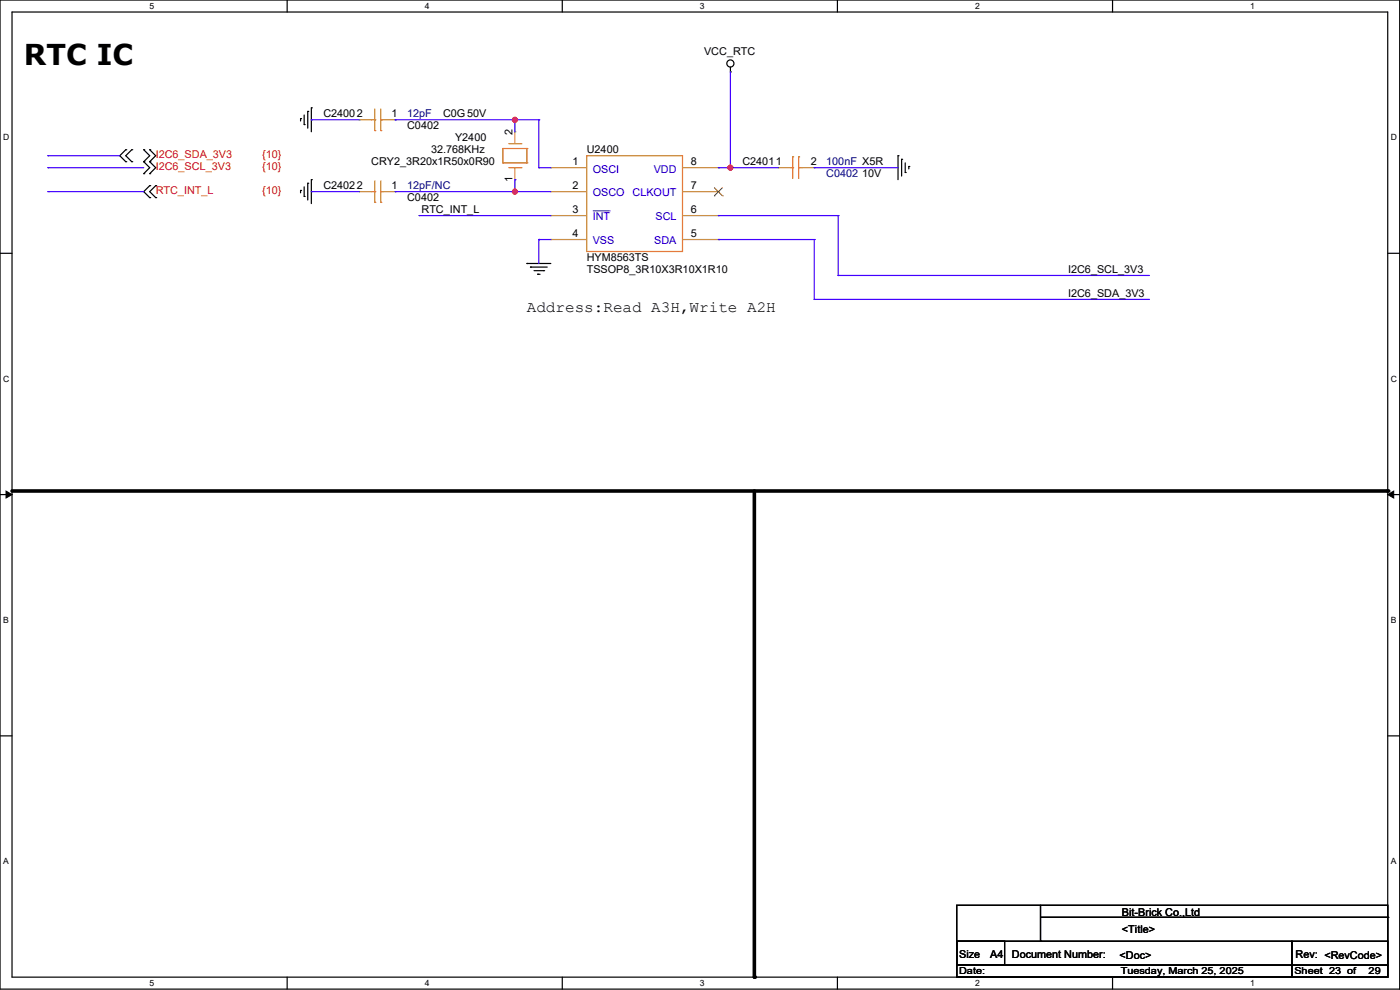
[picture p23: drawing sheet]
<svg xmlns="http://www.w3.org/2000/svg" width="297mm" height="210mm" viewBox="0 0 297 210" stroke-linecap="round" stroke-linejoin="round" font-family="sans-serif">
<defs><g id="words">
<text font-size="6.1" x="5.1" y="13.8">RTC IC</text>
<text font-size="3.3" x="111.8" y="66.3">Address:Read A3H,Write A2H</text>
<g font-size="2.3">
<text x="149.4" y="11.7">VCC_RTC</text>
<text x="68.6" y="24.9">C24002</text>
<text x="83.1" y="24.9">1</text>
<text x="86.4" y="27.5">C0402</text>
<text x="94" y="24.9">C0G50V</text>
<text x="108.7" y="28.7" transform="rotate(-90 108.7 28.7)">2</text>
<text x="78.8" y="35.1">CRY2_3R20x1R50x0R90</text>
<text x="91.5" y="32.5">32.768KHz</text>
<text x="96.5" y="30">Y2400</text>
<text x="121.4" y="35.1">1</text>
<text x="124.5" y="32.5">U2400</text>
<text x="146.6" y="35.1">8</text>
<text x="157.5" y="35.1">C24011</text>
<text x="172" y="35.1">2</text>
<text x="68.6" y="40.2">C24022</text>
<text x="83.1" y="40.1">1</text>
<text x="108.7" y="38.6" transform="rotate(-90 108.7 38.6)">1</text>
<text x="121.4" y="40.1">2</text>
<text x="146.6" y="40.1">7</text>
<text x="182.9" y="37.6">10V</text>
<text x="86.4" y="42.7">C0402</text>
<text x="89.4" y="45.2">RTC_INT_L</text>
<text x="121.4" y="45.2">3</text>
<text x="146.6" y="45.2">6</text>
<text x="121.4" y="50.3">4</text>
<text x="146.6" y="50.3">5</text>
<text x="124.5" y="55.4">HYM8563TS</text>
<text x="124.5" y="57.9">TSSOP8_3R10X3R10X1R10</text>
<text x="226.6" y="57.9">I2C6_SCL_3V3</text>
<text x="226.6" y="63">I2C6_SDA_3V3</text>
<text x="238" y="194.3">Bit-Brick Co.,Ltd</text>
<text x="238" y="197.9">&lt;Title&gt;</text>
<text x="203.5" y="203.2">Size</text>
<text x="210.1" y="203.2">A4</text>
<text x="214.7" y="203.2">Document Number:</text>
<text x="237.5" y="203.5">&lt;Doc&gt;</text>
<text x="274.9" y="203.2">Rev: &lt;RevCode&gt;</text>
</g>
<g font-size="2.3" fill="#000080">
<text x="86.4" y="24.9">12pF</text>
<text x="175.3" y="35.1">100nF X5R</text>
<text x="86.4" y="40.2">12pF/NC</text>
<text x="175.3" y="37.6">C0402</text>
</g>
<g font-size="2.3" fill="#f00">
<text x="33" y="33.6">I2C6_SDA_3V3</text>
<text x="55.6" y="33.6">{10}</text>
<text x="33" y="41.2">RTC_INT_L</text>
<text x="33" y="36.1">I2C6_SCL_3V3</text>
<text x="55.6" y="41.2">{10}</text>
<text x="55.6" y="36.1">{10}</text>
</g>
<g font-size="2.3" fill="#00c">
<text x="125.7" y="36.6">OSCI</text>
<text x="125.7" y="41.7">OSCO</text>
<text x="134.2" y="41.7">CLKOUT</text>
<text x="138.7" y="36.6">VDD</text>
<text x="125.7" y="46.8">INT</text>
<text x="139.1" y="46.8">SCL</text>
<text x="125.7" y="51.8">VSS</text>
<text x="138.8" y="51.8">SDA</text>
</g>
<g font-size="2">
<text x="203.5" y="206.6">Date:</text>
<text x="237.8" y="206.6">Tuesday, March 25, 2025</text>
<text x="274.6" y="206.6">Sheet 23 of</text>
<text x="290.3" y="206.6">29</text>
</g>
<g font-size="1.8">
<text x="31.7" y="1.9">5</text>
<text x="90.1" y="1.9">4</text>
<text x="148.5" y="1.9">3</text>
<text x="206.8" y="1.9">2</text>
<text x="265.2" y="1.9">1</text>
<text x=".6" y="29.8">D</text>
<text x="295" y="29.8">D</text>
<text x=".6" y="81">C</text>
<text x="295" y="81">C</text>
<text x=".6" y="132.1">B</text>
<text x="295" y="132.1">B</text>
<text x=".6" y="183.3">A</text>
<text x="295" y="183.3">A</text>
<text x="31.7" y="209.2">5</text>
<text x="90.1" y="209.2">4</text>
<text x="148.5" y="209.2">3</text>
<text x="206.8" y="209.2">2</text>
<text x="265.2" y="209.2">1</text>
</g>
</g></defs>
<path d="M0 0h296.9v209.8h-296.9zM2.6 2.6h291.8v204.7h-291.8z" fill="none" stroke="#000" stroke-width=".25"/>
<g fill="#fff">
<path d="M31.7 .3h1v2h-1z"/>
<path d="M31.7 207.5h1v2.1h-1z"/>
</g>
<path d="M60.9 0v2.6M60.9 207.3v2.5" fill="none" stroke="#000" stroke-width=".25"/>
<g fill="#fff">
<path d="M90.1 .3h1v2h-1z"/>
<path d="M90.1 207.5h1v2.1h-1z"/>
</g>
<path d="M119.3 0v2.6M119.3 207.3v2.5" fill="none" stroke="#000" stroke-width=".25"/>
<g fill="#fff">
<path d="M148.5 .3h1v2h-1z"/>
<path d="M148.5 207.5h1v2.1h-1z"/>
</g>
<path d="M177.7 0v2.6M177.7 207.3v2.5" fill="none" stroke="#000" stroke-width=".25"/>
<g fill="#fff">
<path d="M206.8 .3h1v2h-1z"/>
<path d="M206.8 207.5h1v2.1h-1z"/>
</g>
<path d="M236 0v2.6M236 207.3v2.5" fill="none" stroke="#000" stroke-width=".25"/>
<g fill="#fff">
<path d="M265.2 .3h1v2h-1z"/>
<path d="M265.2 207.5h1v2.1h-1z"/>
<path d="M.6 28.1h1.4v2.1h-1.4z"/>
<path d="M295 28.1h1.3v2.1h-1.3z"/>
<path d="M.6 79.3h1.4v2.1h-1.4z"/>
<path d="M295 79.3h1.3v2.1h-1.3z"/>
</g>
<path d="M0 53.7h2.6M294.4 53.7h2.5" fill="none" stroke="#000" stroke-width=".25"/>
<g fill="#fff">
<path d="M.6 130.5h1.3v2h-1.3z"/>
<path d="M295 130.5h1.2v2h-1.2z"/>
</g>
<path d="M0 104.9h2.6M294.4 104.9h2.5" fill="none" stroke="#000" stroke-width=".25"/>
<path d="M1.3 104.2l1.3 .7-1.3 .7zM294.4 104.9l1.3-.7v1.4z" fill="#000" stroke="#000" stroke-width=".21"/>
<g fill="#fff">
<path d="M.6 181.7h1.3v2h-1.3z"/>
<path d="M295 181.7h1.2v2h-1.2z"/>
</g>
<g fill="none" stroke="#000" stroke-width=".25">
<path d="M155 15.3h.1M155 14.2v1.1M26.7 31.8h.1M26.7 34.3h.1M26.7 31.8l-1.3 1.2 1.3 1.3M28 34.3h.1M28 31.8h.1M28 31.8l-1.3 1.2 1.3 1.3M30.5 36.8h.1M30.5 34.3h.1M30.5 31.8h.1M30.5 34.3l1.3 1.3-1.3 1.2"/>
<path d="M30.5 31.8l1.3 1.2-1.3 1.3M31.8 39.4h.1M31.8 36.8h.1M31.8 34.3h.1M31.8 31.8h.1M31.8 39.4l-1.3 1.3 1.3 1.2M31.8 34.3l1.2 1.3-1.2 1.2M31.8 31.8l1.2 1.2-1.2 1.3M33 39.4h.1M33 39.4l-1.2 1.3 1.2 1.2M63.8 25.2h.1M63.8 25.2v.5"/>
<path d="M64.5 26.4h.1M64.5 24.4v2M64.5 39.6v2.1M65.3 23.6h.1M65.3 38.9h.1M65.3 23.6v3.6M65.3 38.9v3.5M66.1 22.9h.1M66.1 38.1h.1M66.1 22.9v5.1M66.1 38.1v5.1M190.5 33h.1"/>
<path d="M190.5 33v5.1M191.3 33.8h.1M191.3 33.8v3.5M192 36.6h.1M192 34.6v2M192.8 35.3h.1M192.8 35.3v.5M31.8 41.9h.1M33 41.9h.1M63.8 40.4h.1M63.8 40.4v.5M64.5 41.7h.1"/>
<path d="M111.8 55.9h.1M111.8 55.9h5.1M112.5 56.7h.1M112.5 56.7h3.6M113.3 57.4h2M114.1 58.2h.1M114.1 58.2h.5M115.3 57.4h.1M0 156.1h2.6M294.4 156.1h2.5M203 199.7h10.1v5h-10.1zM203 199.7h71.1v5h-71.1z"/>
<path d="M203 192h91.4v15.3h-91.4zM220.7 199.7h.1M220.7 194.6h73.7M220.7 192v7.7M274.1 199.7h20.3v5h-20.3zM294.4 194.6h.1M203 204.7h71.1v2.6h-71.1zM274.1 204.7h20.3v2.6h-20.3z"/>
<circle cx="154.9" cy="13.5" r=".76"/>
</g>
<path d="M2.6 104.2h291.8M160 104.2v103.1" fill="none" stroke="#000" stroke-width=".76"/>
<g fill="#000">
<circle cx="294.4" cy="104.2" r=".38"/>
<circle cx="160" cy="207.3" r=".38"/>
</g>
<g fill="none" stroke="#cc8006" stroke-width=".25">
<path d="M78.8 25.4h.7M79.5 27.7h.1M79.5 25.4h.1M79.5 23.1v4.6M79.5 38.4v4.5M80.8 25.4h.1M80.8 27.7h.1M80.8 23.1v4.6M80.8 38.4v4.5M80.8 25.4h.5M106.7 31.5h.1M106.7 34.6h.1"/>
<path d="M106.7 34.6h5.1M106.7 31.5h5.1M106.7 31.5v3.1M108 35.6h2.5M108 30.5h2.5M110.5 35.6h.1M110.5 30.5h.1M111.8 34.6h.1M111.8 31.5h.1M111.8 31.5v3.1M124.5 33h20.3v20.4h-20.3zM167.7 35.6h.5"/>
<path d="M168.2 35.6h.1M168.2 33.3h.1M168.2 33.3v4.6M169.4 33.3h.1M169.4 35.6h.1M169.4 35.6h.8M169.4 33.3v4.6M78.8 40.7h.7M79.5 42.9h.1M79.5 40.7h.1M80.8 40.7h.1M80.8 42.9h.1"/>
<path d="M80.8 40.7h.5"/>
</g>
<g fill="none" stroke="#a84" stroke-width=".25">
<path d="M76.2 25.4h.1M76.2 25.4h2.6M81.3 25.4h2.5M83.8 25.4h.1M109.2 38.1h.1M109.2 28h.1M109.2 28v2.5M109.2 35.6v2.5M116.9 35.6h.1M116.9 35.6h7.6M144.8 35.6h7.6M152.4 35.6h.1"/>
<path d="M165.1 35.6h.1M165.1 35.6h2.6M170.2 35.6h2.5M172.7 35.6h.1M76.2 40.7h.1M76.2 40.7h2.6M81.3 40.7h2.5M83.8 40.7h.1M116.9 40.7h.1M116.9 45.7h.1M116.9 50.8h.1M116.9 40.7h7.6"/>
<path d="M116.9 45.7h7.6M116.9 50.8h7.6M144.8 40.7h7.6M144.8 45.7h7.6M144.8 50.8h7.6M152.4 50.8h.1M152.4 45.7h.1M152.4 40.7h.1"/>
</g>
<path d="M125.8 44.7h3.5M129.3 44.7h.1" fill="none" stroke="#00c" stroke-width=".21"/>
<path d="M151.5 39.8l1.8 1.7M153.3 39.8l-1.8 1.7M151.5 41.5h.1M153.3 41.5h.1" fill="none" stroke="#804000" stroke-width=".21"/>
<g fill="none" stroke="#4200ff" stroke-width=".25">
<path d="M155 15.3v20.3M10.2 35.6h.1M10.2 33h.1M10.2 35.6h20.3M10.2 33h15.2M66.1 25.4h.1M66.1 25.4h10.1M83.8 25.4h.1M83.8 25.4h30.5M109.2 38.1h.1M109.2 25.4h.1M109.2 25.4v2.6"/>
<path d="M109.2 38.1v2.6M114.3 35.6h.1M114.3 25.4h.1M114.3 35.6h2.6M114.3 25.4v10.2M152.4 35.6h.1M152.4 35.6h12.7M155 35.6h.1M172.7 35.6h.1M172.7 35.6h17.8M10.2 40.7h.1M10.2 40.7h20.3"/>
<path d="M66.1 40.7h.1M66.1 40.7h10.1M83.8 40.7h.1M83.8 40.7h33.1M88.9 45.7h.1M88.9 45.7h28M109.2 40.7h.1M114.3 50.8h.1M114.3 50.8h2.6M114.3 50.8v5.1M152.4 45.7h.1M152.4 50.8h.1"/>
<path d="M152.4 45.7h25.4M152.4 50.8h20.3M172.7 50.8h.1M172.7 50.8v12.7M177.8 58.4h.1M177.8 45.7h.1M177.8 58.4h66.1M177.8 45.7v12.7M172.7 63.5h.1M172.7 63.5h71.2"/>
</g>
<g fill="#f00" stroke="#f00" stroke-width=".25">
<circle cx="109.2" cy="40.6" r=".5"/>
<circle cx="109.2" cy="25.4" r=".5"/>
<circle cx="154.9" cy="35.6" r=".5"/>
</g>
<use href="#words"/>
</svg>
